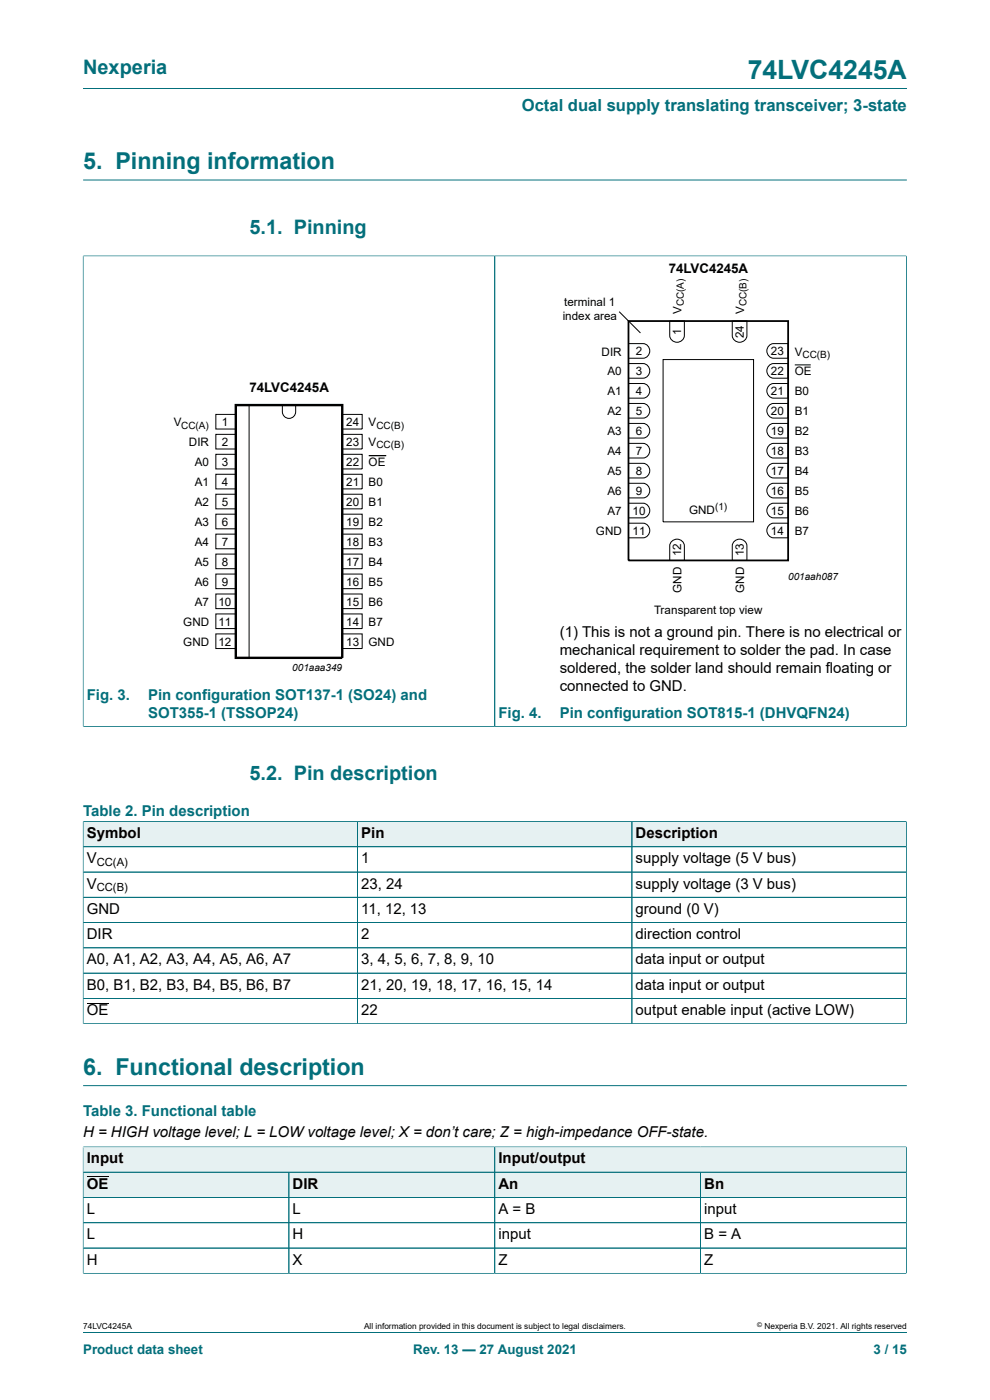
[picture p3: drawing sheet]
<svg xmlns="http://www.w3.org/2000/svg" width="210mm" height="297mm" viewBox="0 0 210 297" stroke-linecap="round" stroke-linejoin="round" font-family="sans-serif">
<defs><g id="words">
<text font-size="5.6" fill="#036f7b" x="158.6" y="16.8">74LVC4245A</text>
<g font-size="4.9" fill="#036f7b">
<text x="17.6" y="35.9">5. Pinning information</text>
<text x="17.6" y="228">6. Functional description</text>
</g>
<g font-size="4.2" fill="#036f7b">
<text x="17.6" y="15.6">Nexperia</text>
<text x="52.9" y="49.7">5.1. Pinning</text>
<text x="52.9" y="165.5">5.2. Pin description</text>
</g>
<text font-size="3.5" fill="#036f7b" x="110.7" y="23.7">Octal dual supply translating transceiver; 3-state</text>
<g font-size="3.2">
<text x="118.7" y="135.2">(1) This is not a ground pin. There is no electrical or</text>
<text x="118.7" y="139">mechanical requirement to solder the pad. In case</text>
<text x="118.7" y="142.8">soldered, the solder land should remain floating or</text>
<text x="118.7" y="146.7">connected to GND.</text>
<text x="18.4" y="177.8">Symbol</text>
<text x="76.6" y="177.8">Pin</text>
<text x="134.8" y="177.8">Description</text>
<text x="18.4" y="183.1">V</text>
<text x="76.6" y="183.1">1</text>
<text x="134.8" y="183.1">supply voltage (5 V bus)</text>
<text x="18.4" y="188.5">V</text>
<text x="76.6" y="188.5">23, 24</text>
<text x="134.8" y="188.5">supply voltage (3 V bus)</text>
<text x="18.4" y="193.9">GND</text>
<text x="76.6" y="193.9">11, 12, 13</text>
<text x="134.8" y="193.9">ground (0 V)</text>
<text x="18.4" y="199.2">DIR</text>
<text x="76.6" y="199.2">2</text>
<text x="134.8" y="199.2">direction control</text>
<text x="18.4" y="204.6">A0, A1, A2, A3, A4, A5, A6, A7</text>
<text x="18.4" y="209.9">B0, B1, B2, B3, B4, B5, B6, B7</text>
<text x="76.6" y="204.6">3, 4, 5, 6, 7, 8, 9, 10</text>
<text x="76.6" y="209.9">21, 20, 19, 18, 17, 16, 15, 14</text>
<text x="134.8" y="204.6">data input or output</text>
<text x="134.8" y="209.9">data input or output</text>
<text x="18.4" y="215.3">OE</text>
<text x="76.6" y="215.3">22</text>
<text x="134.8" y="215.3">output enable input (active LOW)</text>
<text x="17.6" y="241.2">H = HIGH voltage level; L = LOW voltage level; X = don’t care; Z = high-impedance OFF-state.</text>
<text x="18.4" y="246.8">Input</text>
<text x="105.7" y="246.8">Input/output</text>
<text x="18.4" y="252.2">OE</text>
<text x="18.4" y="257.5">L</text>
<text x="62.1" y="252.2">DIR</text>
<text x="62.1" y="257.5">L</text>
<text x="105.7" y="252.2">An</text>
<text x="105.7" y="257.5">A = B</text>
<text x="149.4" y="252.2">Bn</text>
<text x="149.4" y="257.5">input</text>
<text x="18.4" y="262.9">L</text>
<text x="62.1" y="262.9">H</text>
<text x="105.7" y="262.9">input</text>
<text x="149.4" y="262.9">B = A</text>
<text x="18.4" y="268.3">H</text>
<text x="62.1" y="268.3">X</text>
<text x="105.7" y="268.3">Z</text>
<text x="149.4" y="268.3">Z</text>
</g>
<g font-size="3.2" fill="#036f7b">
<text x="18.4" y="148.4">Fig. 3.</text>
<text x="31.4" y="148.4">Pin configuration SOT137-1 (SO24) and</text>
<text x="31.4" y="152.2">SOT355-1 (TSSOP24)</text>
<text x="105.7" y="152.2">Fig. 4.</text>
<text x="118.7" y="152.2">Pin configuration SOT815-1 (DHVQFN24)</text>
<text x="17.6" y="173.2">Table 2. Pin description</text>
<text x="17.6" y="236.7">Table 3. Functional table</text>
</g>
<g font-size="2.8">
<text x="141.8" y="57.9">74LVC4245A</text>
<text x="52.9" y="83.1">74LVC4245A</text>
</g>
<g font-size="2.8" fill="#036f7b">
<text x="17.6" y="287.2">Product data sheet</text>
<text x="87.6" y="287.2">Rev. 13 — 27 August 2021</text>
<text x="185.3" y="287.2">3 / 15</text>
</g>
<g font-size="2.5">
<text x="119.7" y="64.9">terminal 1</text>
<text x="119.4" y="67.9">index area</text>
<text x="144.5" y="71" transform="rotate(-90 144.5 71)">1</text>
<text x="144.6" y="66.7" transform="rotate(-90 144.6 66.7)">V</text>
<text x="157.8" y="71.7" transform="rotate(-90 157.8 71.7)">24</text>
<text x="157.8" y="66.7" transform="rotate(-90 157.8 66.7)">V</text>
<text x="127.6" y="75.4">DIR</text>
<text x="134.9" y="75.4">2</text>
<text x="163.5" y="75.4">23</text>
<text x="168.6" y="75.4">V</text>
<text x="128.8" y="83.9">A1</text>
<text x="128.8" y="79.6">A0</text>
<text x="134.9" y="83.8">4</text>
<text x="134.9" y="79.6">3</text>
<text x="163.5" y="83.8">21</text>
<text x="163.5" y="79.6">22</text>
<text x="168.6" y="83.9">B0</text>
<text x="168.6" y="79.6">OE</text>
<text x="128.8" y="88.1">A2</text>
<text x="134.9" y="88.1">5</text>
<text x="163.5" y="88.1">20</text>
<text x="168.6" y="88.1">B1</text>
<text x="36.8" y="90.4">V</text>
<text x="40.1" y="94.7">DIR</text>
<text x="47.1" y="90.4">1</text>
<text x="47.1" y="94.7">2</text>
<text x="73.4" y="90.4">24</text>
<text x="73.4" y="94.7">23</text>
<text x="78.2" y="90.4">V</text>
<text x="78.2" y="94.7">V</text>
<text x="128.8" y="92.3">A3</text>
<text x="134.9" y="92.2">6</text>
<text x="163.5" y="92.2">19</text>
<text x="168.6" y="92.3">B2</text>
<text x="41.3" y="98.9">A0</text>
<text x="47.1" y="98.9">3</text>
<text x="73.4" y="98.9">22</text>
<text x="78.2" y="98.9">OE</text>
<text x="128.8" y="100.8">A5</text>
<text x="128.8" y="96.6">A4</text>
<text x="134.9" y="100.8">8</text>
<text x="134.9" y="96.5">7</text>
<text x="163.5" y="100.8">17</text>
<text x="163.5" y="96.5">18</text>
<text x="168.6" y="100.8">B4</text>
<text x="168.6" y="96.6">B3</text>
<text x="41.3" y="103.1">A1</text>
<text x="41.3" y="107.4">A2</text>
<text x="47.1" y="103.1">4</text>
<text x="47.1" y="107.4">5</text>
<text x="73.4" y="107.4">20</text>
<text x="73.4" y="103.1">21</text>
<text x="78.2" y="103.1">B0</text>
<text x="78.2" y="107.4">B1</text>
<text x="128.8" y="105">A6</text>
<text x="134.9" y="104.9">9</text>
<text x="163.5" y="104.9">16</text>
<text x="168.6" y="105">B5</text>
<text x="41.3" y="111.6">A3</text>
<text x="47.1" y="111.6">6</text>
<text x="73.4" y="111.6">19</text>
<text x="78.2" y="111.6">B2</text>
<text x="126.4" y="113.5">GND</text>
<text x="128.8" y="109.3">A7</text>
<text x="134.2" y="113.5">11</text>
<text x="134.2" y="109.2">10</text>
<text x="146.2" y="109">GND</text>
<text x="163.5" y="113.5">14</text>
<text x="163.5" y="109.2">15</text>
<text x="168.6" y="113.5">B7</text>
<text x="168.6" y="109.3">B6</text>
<text x="41.3" y="115.8">A4</text>
<text x="47.1" y="115.8">7</text>
<text x="73.4" y="115.8">18</text>
<text x="78.2" y="115.8">B3</text>
<text x="144.5" y="118" transform="rotate(-90 144.5 118)">12</text>
<text x="157.8" y="118" transform="rotate(-90 157.8 118)">13</text>
<text x="41.3" y="120.1">A5</text>
<text x="41.3" y="124.3">A6</text>
<text x="47.1" y="120.1">8</text>
<text x="47.1" y="124.3">9</text>
<text x="73.4" y="124.3">16</text>
<text x="73.4" y="120.1">17</text>
<text x="78.2" y="120.1">B4</text>
<text x="78.2" y="124.3">B5</text>
<text x="144.6" y="125.8" transform="rotate(-90 144.6 125.8)">GND</text>
<text x="157.8" y="125.8" transform="rotate(-90 157.8 125.8)">GND</text>
<text x="41.3" y="128.5">A7</text>
<text x="46.4" y="128.5">10</text>
<text x="73.4" y="128.5">15</text>
<text x="78.2" y="128.5">B6</text>
<text x="138.7" y="130.2">Transparent top view</text>
<text x="38.9" y="132.8">GND</text>
<text x="38.9" y="137">GND</text>
<text x="46.4" y="132.8">11</text>
<text x="46.4" y="137">12</text>
<text x="73.4" y="132.8">14</text>
<text x="73.4" y="137">13</text>
<text x="78.2" y="132.8">B7</text>
<text x="78.2" y="137">GND</text>
</g>
<g font-size="2.4">
<text x="20.5" y="183.8">CC(A)</text>
<text x="20.5" y="189.1">CC(B)</text>
</g>
<g font-size="2.1">
<text x="145.1" y="65" transform="rotate(-90 145.1 65)">CC(A)</text>
<text x="158.4" y="65" transform="rotate(-90 158.4 65)">CC(B)</text>
<text x="170.2" y="75.9">CC(B)</text>
<text x="38.4" y="90.9">CC(A)</text>
<text x="79.8" y="90.9">CC(B)</text>
<text x="79.8" y="95.1">CC(B)</text>
<text x="151.7" y="108.3">(1)</text>
<text x="167.2" y="123.1">001aah087</text>
<text x="62" y="142.4">001aaa349</text>
</g>
<g font-size="1.8">
<text x="17.6" y="282">74LVC4245A</text>
<text x="77.2" y="282">All information provided in this document is subject to legal disclaimers.</text>
<text x="162.2" y="282">Nexperia B.V. 2021. All rights reserved</text>
</g>
<text font-size="1.4" x="160.6" y="281.6">©</text>
</g></defs>
<path d="M17.6 18.8h174.8M17.6 38.2h174.8M17.6 54.3h174.7M17.6 54.2v100M105 54.3v99.8M192.3 54.2v100M17.6 154.1h174.7" fill="none" stroke="#036f7b" stroke-width=".21"/>
<g fill="none" stroke="#000" stroke-width=".21">
<path d="M131.3 66.1l4.6 4.5M133.3 77.1h3.1a1.56 1.56 0 0 1 1.4 1.6 1.56 1.56 0 0 1-1.4 1.5h-3.1zM133.3 72.9h3.1a1.56 1.56 0 0 1 1.4 1.5 1.56 1.56 0 0 1-1.4 1.6h-3.1zM140.7 76.3h19.1v34.4h-19.1zM142.1 68.1h3.1v3.1a1.56 1.56 0 0 1-1.6 1.4 1.56 1.56 0 0 1-1.5-1.4zM155.3 68.1h3.1v3.1a1.56 1.56 0 0 1-1.5 1.4 1.56 1.56 0 0 1-1.6-1.4zM163.2 77.4l.9-.3h3.1v3.1h-3.1a1.57 1.57 0 0 1-1.4-1.1 1.57 1.57 0 0 1 .5-1.7zM163.2 73.2l.9-.3h3.1v3.1h-3.1a1.57 1.57 0 0 1-1.4-1.1 1.57 1.57 0 0 1 .5-1.7zM168.6 77.4h3.4M45.8 87.9h4.2v3.1h-4.2zM45.8 92.1h4.2v3.2h-4.2zM45.8 96.4h4.2v3.1h-4.2z"/>
<path d="M52.8 85.9v53.8M59.9 85.9v1.4a1.41 1.41 0 0 0 1.4 1.5 1.41 1.41 0 0 0 1.4-1.5v-1.4M72.6 96.4h4.2v3.1h-4.2zM72.6 87.9h4.2v3.1h-4.2zM72.6 92.1h4.2v3.2h-4.2zM78.2 96.7h3.7M133.3 98.3h3.1a1.56 1.56 0 0 1 1.4 1.5 1.56 1.56 0 0 1-1.4 1.6h-3.1zM133.3 94.1h3.1a1.56 1.56 0 0 1 1.4 1.5 1.56 1.56 0 0 1-1.4 1.6h-3.1zM133.3 89.8h3.1a1.56 1.56 0 0 1 1.4 1.6 1.56 1.56 0 0 1-1.4 1.5h-3.1zM133.3 85.6h3.1a1.56 1.56 0 0 1 1.4 1.5 1.56 1.56 0 0 1-1.4 1.6h-3.1zM133.3 81.4h3.1a1.56 1.56 0 0 1 1.4 1.5 1.56 1.56 0 0 1-1.4 1.6h-3.1zM163.2 98.6l.9-.3h3.1v3.1h-3.1a1.57 1.57 0 0 1-1.4-1.1 1.57 1.57 0 0 1 .5-1.7z"/>
<path d="M163.2 94.4l.9-.3h3.1v3.1h-3.1a1.57 1.57 0 0 1-1.4-1.1 1.57 1.57 0 0 1 .5-1.7zM163.2 90.1l.9-.3h3.1v3.1h-3.1a1.57 1.57 0 0 1-1.4-1.1 1.57 1.57 0 0 1 .5-1.7zM163.2 85.9l.9-.3h3.1v3.1h-3.1a1.57 1.57 0 0 1-1.4-1.1 1.57 1.57 0 0 1 .5-1.7zM163.2 81.7l.9-.3h3.1v3.1h-3.1a1.57 1.57 0 0 1-1.4-1.1 1.57 1.57 0 0 1 .5-1.7zM45.8 100.6h4.2v3.1h-4.2zM45.8 104.8h4.2v3.2h-4.2zM45.8 109.1h4.2v3.1h-4.2zM45.8 113.3h4.2v3.1h-4.2zM45.8 117.5h4.2v3.2h-4.2zM72.6 113.3h4.2v3.1h-4.2zM72.6 117.5h4.2v3.2h-4.2zM72.6 104.8h4.2v3.2h-4.2z"/>
<path d="M72.6 109.1h4.2v3.1h-4.2zM72.6 100.6h4.2v3.1h-4.2zM133.3 111h3.1a1.56 1.56 0 0 1 1.4 1.5 1.56 1.56 0 0 1-1.4 1.6h-3.1zM133.3 106.8h3.1a1.56 1.56 0 0 1 1.4 1.5 1.56 1.56 0 0 1-1.4 1.6h-3.1zM133.3 102.5h3.1a1.56 1.56 0 0 1 1.4 1.6 1.56 1.56 0 0 1-1.4 1.5h-3.1zM142.4 115a1.57 1.57 0 0 1 1.7-.6 1.57 1.57 0 0 1 1.1 1.4v3.1h-3.1v-3.1zM155.7 115a1.57 1.57 0 0 1 1.6-.6 1.57 1.57 0 0 1 1.1 1.4v3.1h-3.1v-3.1zM163.2 111.3l.9-.3h3.1v3.1h-3.1a1.57 1.57 0 0 1-1.4-1.1 1.57 1.57 0 0 1 .5-1.7zM163.2 107.1l.9-.3h3.1v3.1h-3.1a1.57 1.57 0 0 1-1.4-1.2 1.57 1.57 0 0 1 .5-1.6zM163.2 102.8l.9-.3h3.1v3.1h-3.1a1.57 1.57 0 0 1-1.4-1.1 1.57 1.57 0 0 1 .5-1.7zM45.8 121.8h4.2v3.1h-4.2zM45.8 126h4.2v3.1h-4.2z"/>
<path d="M45.8 130.2h4.2v3.1h-4.2zM45.8 134.5h4.2v3.1h-4.2zM72.6 130.2h4.2v3.1h-4.2zM72.6 134.5h4.2v3.1h-4.2zM72.6 121.8h4.2v3.1h-4.2zM72.6 126h4.2v3.1h-4.2z"/>
</g>
<path d="M50 85.9h22.6v53.7h-22.6z" fill="none" stroke="#000" stroke-width=".51"/>
<path d="M133.3 68.1h33.9v50.8h-33.9z" fill="none" stroke="#000" stroke-width=".38"/>
<path d="M17.7 174.3h58.1v5.3h-58.1z" fill="#e6f1f2"/>
<path d="M17.6 174.2v5.4h58.2v-5.3h-58.2" fill="none" stroke="#036f7b" stroke-width=".21"/>
<path d="M75.9 174.3h58.1v5.3h-58.1z" fill="#e6f1f2"/>
<path d="M75.8 174.3h58.3v5.3h-58.3z" fill="none" stroke="#036f7b" stroke-width=".21"/>
<path d="M134.1 174.3h58.1v5.3h-58.1z" fill="#e6f1f2"/>
<g fill="none" stroke="#036f7b" stroke-width=".21">
<path d="M17.6 179.6h174.7M17.6 174.3v42.9M17.7 174.3h174.6M75.8 174.3v42.9M134.1 174.3v42.9M192.3 174.2v43M17.6 195.7h174.7M192.3 185h-174.7M192.3 190.4h-174.7M17.6 217.2h174.7M17.6 206.4h174.7M192.3 201.1h-174.7"/>
<path d="M192.3 211.8h-174.7M17.6 230.3h174.8M17.6 243.2v5.5h87.4v-5.4h-87.4"/>
</g>
<path d="M18.4 212.8h4.6" fill="none" stroke="#000" stroke-width=".21"/>
<path d="M17.7 243.4h87.2v5.2h-87.2z" fill="#e6f1f2"/>
<path d="M192.3 243.2v5.5h-87.3v-5.4h87.3" fill="none" stroke="#036f7b" stroke-width=".21"/>
<g fill="#e6f1f2">
<path d="M105 243.4h87.2v5.2h-87.2z"/>
<path d="M17.7 248.7h43.5v5.3h-43.5z"/>
</g>
<path d="M17.6 248.7h43.7v5.3h-43.7z" fill="none" stroke="#036f7b" stroke-width=".21"/>
<path d="M18.4 249.7h4.6" fill="none" stroke="#000" stroke-width=".21"/>
<path d="M61.4 248.7h43.5v5.3h-43.5z" fill="#e6f1f2"/>
<path d="M61.3 248.7h43.7v5.3h-43.7z" fill="none" stroke="#036f7b" stroke-width=".21"/>
<path d="M105 248.7h43.5v5.3h-43.5z" fill="#e6f1f2"/>
<path d="M105 248.7h43.6v5.3h-43.6z" fill="none" stroke="#036f7b" stroke-width=".21"/>
<path d="M148.7 248.7h43.5v5.3h-43.5z" fill="#e6f1f2"/>
<path d="M17.6 254h174.7M17.6 259.4h174.7M17.6 243.4v26.8M17.7 243.3h174.5M61.3 248.7v21.4M105 243.4v26.7M148.6 248.7v21.4M192.3 243.4v26.8M192.3 248.7h-174.6M17.6 270.1h174.7M17.6 264.8h174.7M17.6 282.6h174.8" fill="none" stroke="#036f7b" stroke-width=".21"/>
<use href="#words"/>
</svg>
